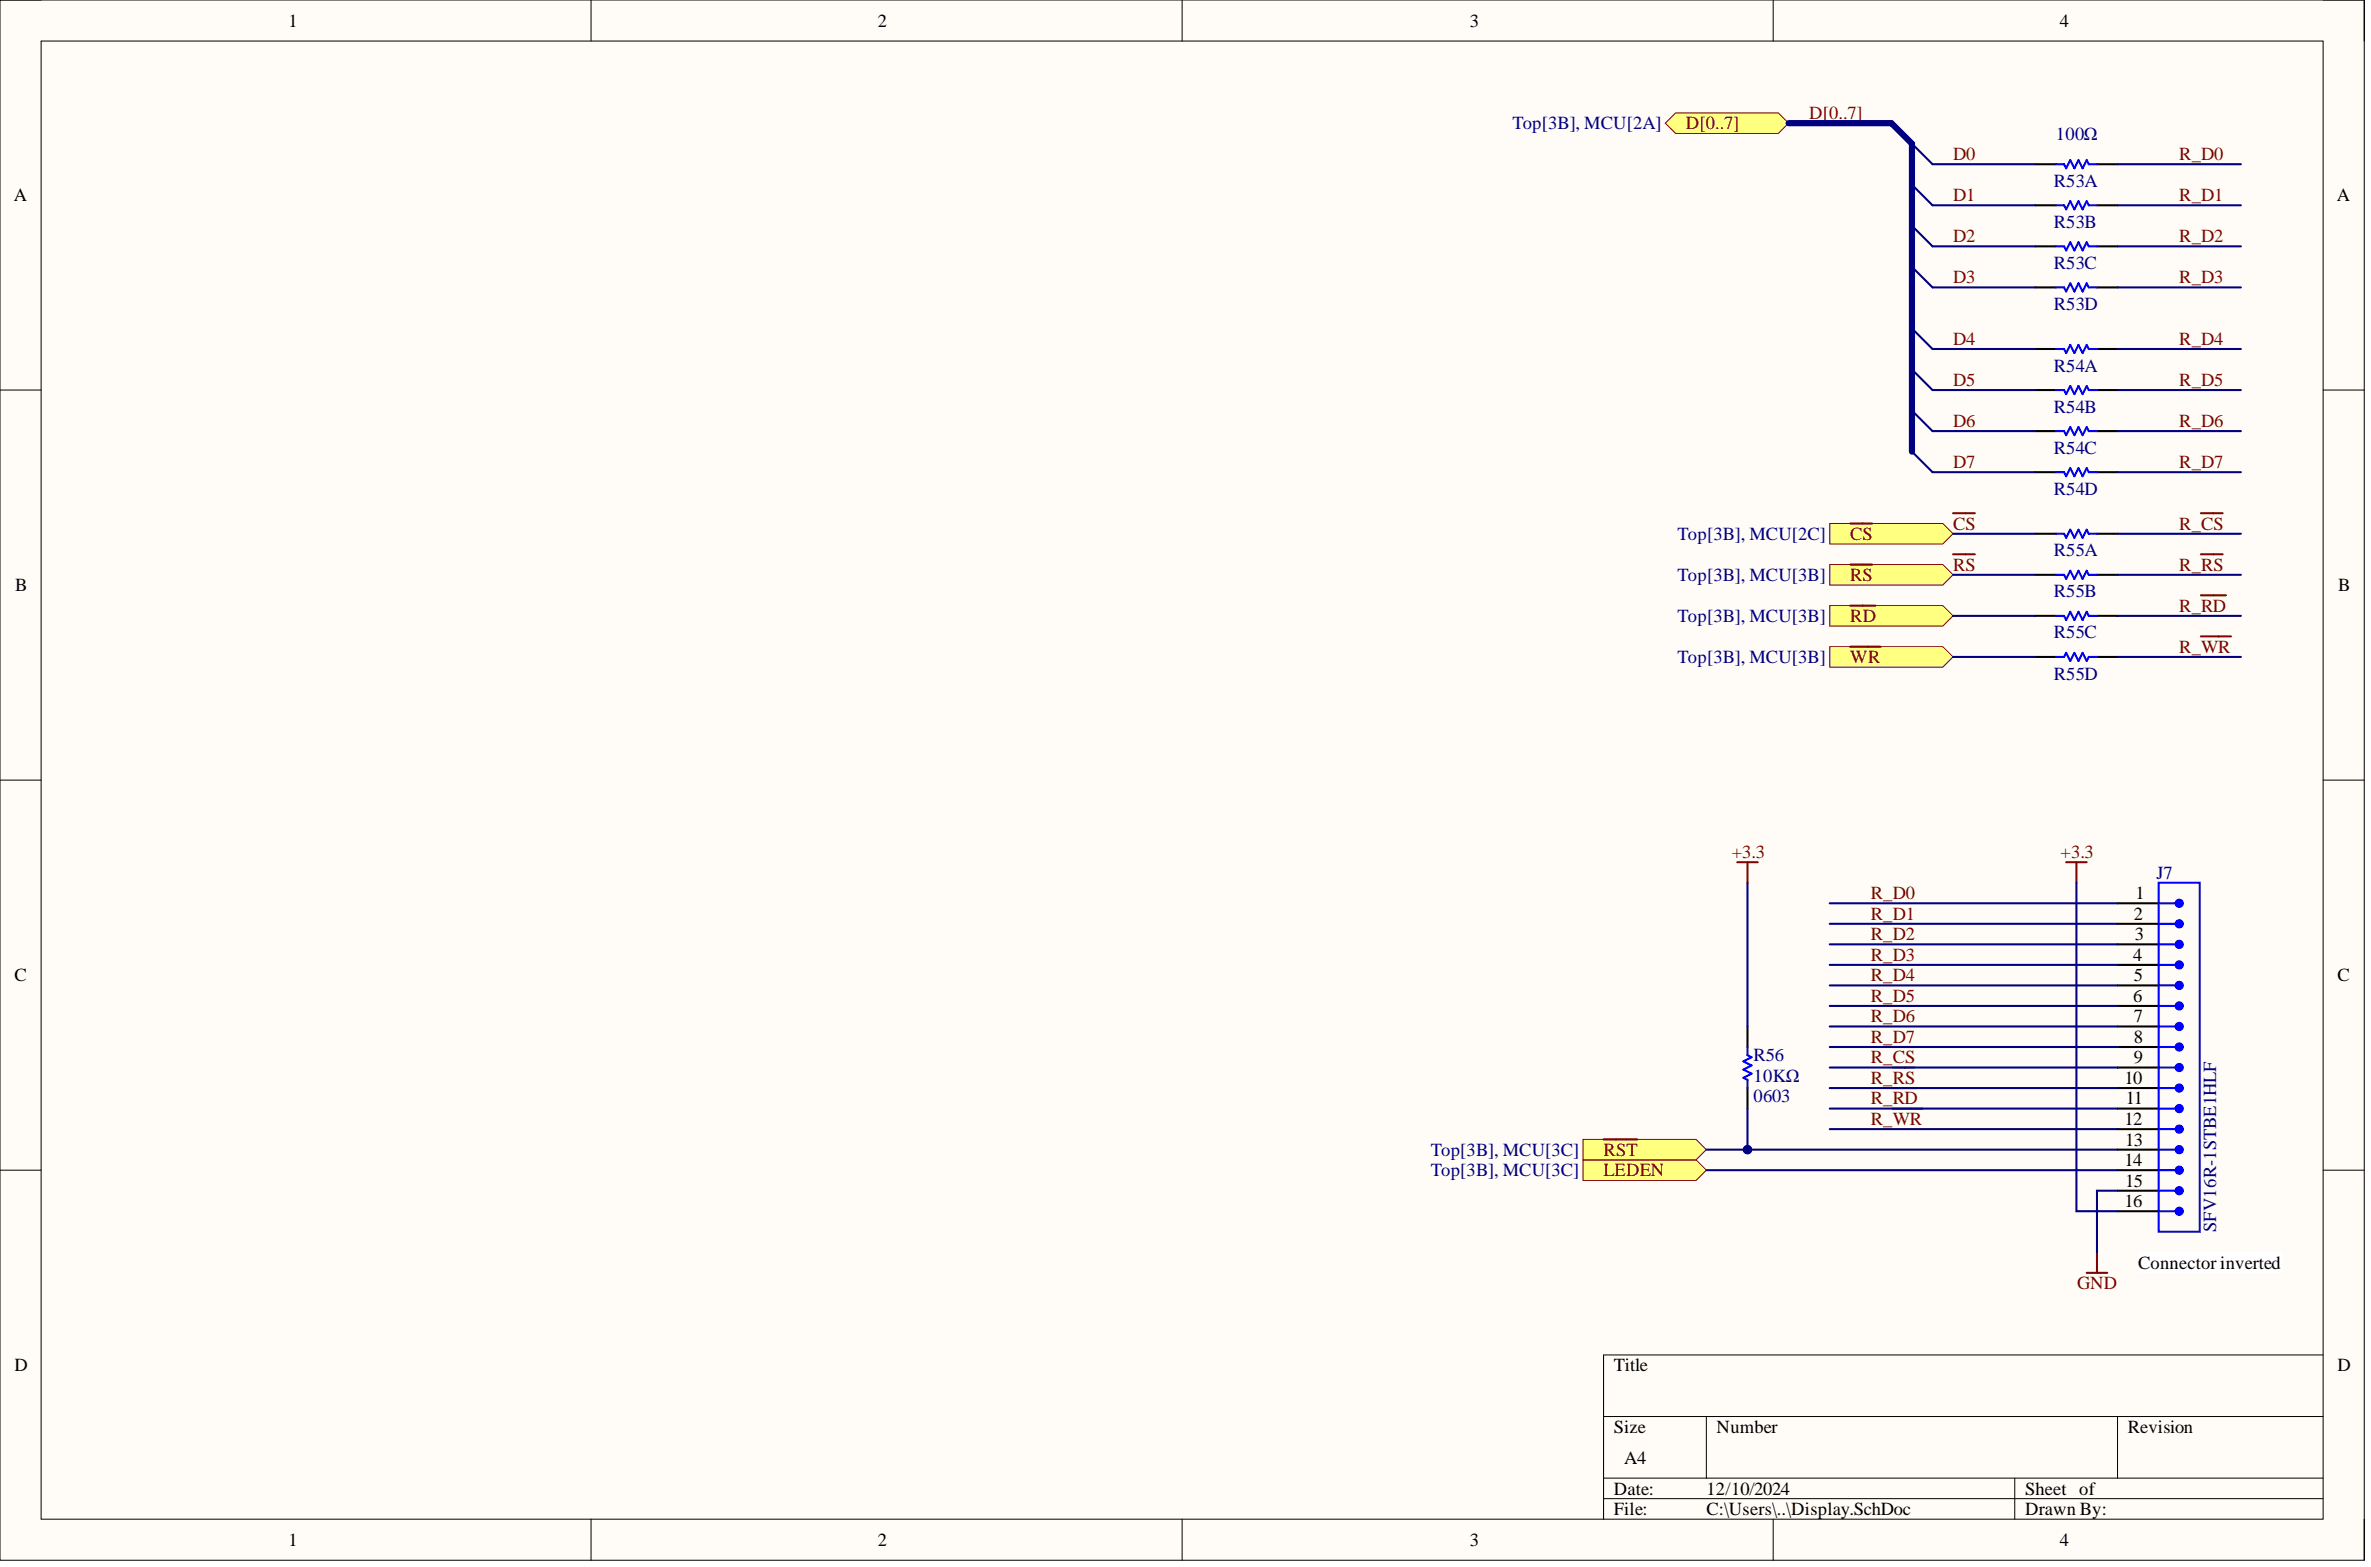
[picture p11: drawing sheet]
<svg xmlns="http://www.w3.org/2000/svg" width="292mm" height="193mm" viewBox="0 0 292 193" stroke-linecap="round" stroke-linejoin="round" font-family="sans-serif">
<defs><g id="words">
<g font-size="2.3">
<text x="35.5" y="3.3">1</text>
<text x="108.1" y="3.3">2</text>
<text x="181.1" y="3.3">3</text>
<text x="253.8" y="3.3">4</text>
<text x="1.7" y="24.8">A</text>
<text x="287.9" y="24.8">A</text>
<text x="1.9" y="72.8">B</text>
<text x="288.1" y="72.8">B</text>
<text x="262.9" y="113.3">2</text>
<text x="263.1" y="110.7">1</text>
<text x="262.8" y="118.3">4</text>
<text x="263" y="115.8">3</text>
<text x="1.8" y="120.8">C</text>
<text x="262.8" y="123.4">6</text>
<text x="262.9" y="120.8">5</text>
<text x="262.9" y="125.9">7</text>
<text x="288" y="120.8">C</text>
<text x="262.9" y="128.4">8</text>
<text x="262.9" y="131">9</text>
<text x="261.7" y="133.5">10</text>
<text x="261.9" y="136">11</text>
<text x="261.7" y="138.5">12</text>
<text x="261.7" y="143.6">14</text>
<text x="261.8" y="141.1">13</text>
<text x="261.7" y="148.7">16</text>
<text x="261.8" y="146.1">15</text>
<text x="263.4" y="156.2">Connector inverted</text>
<text x="1.8" y="168.9">D</text>
<text x="198.8" y="168.9">Title</text>
<text x="288" y="168.9">D</text>
<text x="198.8" y="176.5">Size</text>
<text x="211.5" y="176.5">Number</text>
<text x="262.1" y="176.5">Revision</text>
<text x="198.8" y="184">Date:</text>
<text x="200.1" y="180.3">A4</text>
<text x="210.2" y="184">12/10/2024</text>
<text x="249.5" y="184">Sheet of</text>
<text x="35.5" y="190.4">1</text>
<text x="108.1" y="190.4">2</text>
<text x="181.1" y="190.4">3</text>
<text x="198.8" y="186.6">File:</text>
<text x="210.2" y="186.6">C:\Users\..\Display.SchDoc</text>
<text x="249.5" y="186.6">Drawn By:</text>
<text x="253.8" y="190.4">4</text>
</g>
<g font-size="2.3" fill="#000080">
<text x="186.3" y="15.9">Top[3B], MCU[2A]</text>
<text x="253.3" y="17.2">100Ω</text>
<text x="253" y="23">R53A</text>
<text x="253" y="28.1">R53B</text>
<text x="253" y="33.1">R53C</text>
<text x="253" y="38.2">R53D</text>
<text x="253" y="45.8">R54A</text>
<text x="253" y="50.8">R54B</text>
<text x="253" y="55.9">R54C</text>
<text x="253" y="60.9">R54D</text>
<text x="206.7" y="66.5">Top[3B], MCU[2C]</text>
<text x="206.7" y="71.5">Top[3B], MCU[3B]</text>
<text x="253" y="68.5">R55A</text>
<text x="206.7" y="76.6">Top[3B], MCU[3B]</text>
<text x="253" y="73.6">R55B</text>
<text x="206.7" y="81.7">Top[3B], MCU[3B]</text>
<text x="253" y="78.6">R55C</text>
<text x="253" y="83.7">R55D</text>
<text x="265.7" y="108.2">J7</text>
<text x="216" y="130.7">R56</text>
<text x="216" y="133.2">10KΩ</text>
<text x="216" y="135.8">0603</text>
<text x="176.3" y="142.3">Top[3B], MCU[3C]</text>
<text x="176.3" y="144.9">Top[3B], MCU[3C]</text>
<text x="273" y="151.7" transform="rotate(-90 273 151.7)">SFV16R-1STBE1HLF</text>
</g>
<g font-size="2.3" fill="#800000">
<text x="207.7" y="15.9">D[0..7]</text>
<text x="222.9" y="14.7">D[0..7]</text>
<text x="240.6" y="19.7">D0</text>
<text x="268.5" y="19.7">R_D0</text>
<text x="240.6" y="24.8">D1</text>
<text x="240.6" y="29.8">D2</text>
<text x="268.5" y="24.8">R_D1</text>
<text x="268.5" y="29.8">R_D2</text>
<text x="240.6" y="34.9">D3</text>
<text x="268.5" y="34.9">R_D3</text>
<text x="240.6" y="42.5">D4</text>
<text x="240.6" y="47.5">D5</text>
<text x="268.5" y="42.5">R_D4</text>
<text x="268.5" y="47.5">R_D5</text>
<text x="240.6" y="52.6">D6</text>
<text x="268.5" y="52.6">R_D6</text>
<text x="240.6" y="57.6">D7</text>
<text x="268.5" y="57.6">R_D7</text>
<text x="240.6" y="65.2">CS</text>
<text x="268.5" y="65.2">R_CS</text>
<text x="227.9" y="66.5">CS</text>
<text x="227.9" y="71.5">RS</text>
<text x="240.6" y="70.3">RS</text>
<text x="268.5" y="70.3">R_RS</text>
<text x="227.9" y="76.6">RD</text>
<text x="268.5" y="75.3">R_RD</text>
<text x="227.9" y="81.7">WR</text>
<text x="268.5" y="80.4">R_WR</text>
<text x="213.3" y="105.7">+3.3</text>
<text x="253.9" y="105.7">+3.3</text>
<text x="230.5" y="110.7">R_D0</text>
<text x="230.5" y="113.3">R_D1</text>
<text x="230.5" y="115.8">R_D2</text>
<text x="230.5" y="118.3">R_D3</text>
<text x="230.5" y="120.8">R_D4</text>
<text x="230.5" y="123.4">R_D5</text>
<text x="230.5" y="125.9">R_D6</text>
<text x="230.5" y="131">R_CS</text>
<text x="230.5" y="128.4">R_D7</text>
<text x="230.5" y="133.5">R_RS</text>
<text x="230.5" y="136">R_RD</text>
<text x="197.6" y="142.3">RST</text>
<text x="230.5" y="138.5">R_WR</text>
<text x="197.6" y="144.9">LEDEN</text>
<text x="255.9" y="158.8">GND</text>
</g>
</g></defs>
<path d="M0 0h291.3v192.1h-291.3z" fill-rule="evenodd" fill="#fffcf8"/>
<path d="M0 0h291.3v192.1h-291.3z" fill="none" stroke="#000" stroke-width=".12"/>
<path d="M5.1 5.1h281.1v182h-281.1z" fill-rule="evenodd" fill="#fffcf8"/>
<g fill="none" stroke="#000" stroke-width=".12">
<path d="M0 0h5.1M72.8 0v5.1M145.6 0v5.1M218.5 0v5.1M286.2 0h5.1v5.1M5.1 5.1h281.1v182h-281.1zM0 48h5.1M286.2 48h5.1M0 96.1h5.1M286.2 96.1h5.1M0 144.1h5.1M286.2 144.1h5.1"/>
<path d="M197.6 174.4h88.6M210.2 174.4v7.6M260.9 174.4v7.6M286.2 166.9h-88.6v20.2M72.8 187.1v5M145.6 187.1v5M197.6 182h88.6M197.6 184.6h88.6M218.5 187.1v5M248.2 182v5.1M291.3 187.1v5"/>
</g>
<path d="M195 142.8h14l1.2 1.3-1.2 1.3h-14z" fill-rule="evenodd" fill="#ffff80"/>
<path d="M195 142.8h14l1.2 1.3-1.2 1.3h-14z" fill="none" stroke="#800000" stroke-width=".12"/>
<path d="M195 140.3h14l1.2 1.3-1.2 1.2h-14z" fill-rule="evenodd" fill="#ffff80"/>
<path d="M195 140.3h14l1.2 1.3-1.2 1.2h-14z" fill="none" stroke="#800000" stroke-width=".12"/>
<path d="M197.6 140.3h4.1" fill="none" stroke="#800000" stroke-width=".25"/>
<path d="M205.2 15.2l1.2-1.3h12.7l1.3 1.3-1.3 1.2h-12.7z" fill-rule="evenodd" fill="#ffff80"/>
<path d="M205.2 15.2l1.2-1.3h12.7l1.3 1.3-1.3 1.2h-12.7z" fill="none" stroke="#800000" stroke-width=".12"/>
<path d="M235.5 17.7l2.6 2.5M235.5 22.8l2.6 2.5M235.5 27.8l2.6 2.5M235.5 32.9l2.6 2.5M235.5 40.4l2.6 2.6M235.5 45.5l2.6 2.5M235.5 50.6l2.6 2.5M235.5 55.6l2.6 2.5" fill="none" stroke="#000080" stroke-width=".25"/>
<path d="M254.5 106.2h2.6M255.8 106.2v2.5M257.1 156.7h2.5M258.3 154.2v2.5" fill="none" stroke="#800000" stroke-width=".25"/>
<path d="M265.9 108.7h5.1v43h-5.1zM265.9 111.2h2.6" fill="none" stroke="#00f" stroke-width=".25"/>
<path d="M260.9 113.8h5M260.9 111.2h5" fill="none" stroke="#000" stroke-width=".25"/>
<circle cx="268.5" cy="111.2" r=".51" fill="#00f"/>
<circle cx="268.5" cy="111.2" r=".51" fill="none" stroke="#00f" stroke-width=".12"/>
<path d="M265.9 113.8h2.6" fill="none" stroke="#00f" stroke-width=".25"/>
<circle cx="268.5" cy="113.8" r=".51" fill="#00f"/>
<circle cx="268.5" cy="113.8" r=".51" fill="none" stroke="#00f" stroke-width=".12"/>
<g fill="none" stroke="#000" stroke-width=".25">
<path d="M260.9 118.8h5M260.9 116.3h5M260.9 123.9h5M260.9 121.3h5M260.9 128.9h5M260.9 126.4h5M260.9 134h5M260.9 131.5h5M260.9 139h5M260.9 136.5h5M260.9 144.1h5M260.9 141.6h5"/>
<path d="M260.9 149.2h5M260.9 146.6h5"/>
</g>
<path d="M265.9 116.3h2.6" fill="none" stroke="#00f" stroke-width=".25"/>
<circle cx="268.5" cy="116.3" r=".51" fill="#00f"/>
<circle cx="268.5" cy="116.3" r=".51" fill="none" stroke="#00f" stroke-width=".12"/>
<path d="M265.9 118.8h2.6" fill="none" stroke="#00f" stroke-width=".25"/>
<circle cx="268.5" cy="118.8" r=".51" fill="#00f"/>
<circle cx="268.5" cy="118.8" r=".51" fill="none" stroke="#00f" stroke-width=".12"/>
<path d="M265.9 121.3h2.6" fill="none" stroke="#00f" stroke-width=".25"/>
<circle cx="268.5" cy="121.4" r=".51" fill="#00f"/>
<circle cx="268.5" cy="121.4" r=".51" fill="none" stroke="#00f" stroke-width=".12"/>
<path d="M265.9 123.9h2.6" fill="none" stroke="#00f" stroke-width=".25"/>
<circle cx="268.5" cy="123.9" r=".51" fill="#00f"/>
<circle cx="268.5" cy="123.9" r=".51" fill="none" stroke="#00f" stroke-width=".12"/>
<path d="M265.9 126.4h2.6" fill="none" stroke="#00f" stroke-width=".25"/>
<circle cx="268.5" cy="126.4" r=".51" fill="#00f"/>
<circle cx="268.5" cy="126.4" r=".51" fill="none" stroke="#00f" stroke-width=".12"/>
<path d="M265.9 128.9h2.6" fill="none" stroke="#00f" stroke-width=".25"/>
<circle cx="268.5" cy="128.9" r=".51" fill="#00f"/>
<circle cx="268.5" cy="128.9" r=".51" fill="none" stroke="#00f" stroke-width=".12"/>
<path d="M265.9 131.5h2.6" fill="none" stroke="#00f" stroke-width=".25"/>
<circle cx="268.5" cy="131.5" r=".51" fill="#00f"/>
<circle cx="268.5" cy="131.5" r=".51" fill="none" stroke="#00f" stroke-width=".12"/>
<path d="M265.9 134h2.6" fill="none" stroke="#00f" stroke-width=".25"/>
<circle cx="268.5" cy="134" r=".51" fill="#00f"/>
<circle cx="268.5" cy="134" r=".51" fill="none" stroke="#00f" stroke-width=".12"/>
<path d="M265.9 136.5h2.6" fill="none" stroke="#00f" stroke-width=".25"/>
<circle cx="268.5" cy="136.5" r=".51" fill="#00f"/>
<circle cx="268.5" cy="136.5" r=".51" fill="none" stroke="#00f" stroke-width=".12"/>
<path d="M265.9 139h2.6" fill="none" stroke="#00f" stroke-width=".25"/>
<circle cx="268.5" cy="139" r=".51" fill="#00f"/>
<circle cx="268.5" cy="139" r=".51" fill="none" stroke="#00f" stroke-width=".12"/>
<path d="M265.9 141.6h2.6" fill="none" stroke="#00f" stroke-width=".25"/>
<circle cx="268.5" cy="141.6" r=".51" fill="#00f"/>
<circle cx="268.5" cy="141.6" r=".51" fill="none" stroke="#00f" stroke-width=".12"/>
<path d="M265.9 144.1h2.6" fill="none" stroke="#00f" stroke-width=".25"/>
<circle cx="268.5" cy="144.1" r=".51" fill="#00f"/>
<circle cx="268.5" cy="144.1" r=".51" fill="none" stroke="#00f" stroke-width=".12"/>
<path d="M265.9 146.6h2.6" fill="none" stroke="#00f" stroke-width=".25"/>
<circle cx="268.5" cy="146.6" r=".51" fill="#00f"/>
<circle cx="268.5" cy="146.6" r=".51" fill="none" stroke="#00f" stroke-width=".12"/>
<path d="M265.9 149.2h2.6" fill="none" stroke="#00f" stroke-width=".25"/>
<circle cx="268.5" cy="149.2" r=".51" fill="#00f"/>
<circle cx="268.5" cy="149.2" r=".51" fill="none" stroke="#00f" stroke-width=".12"/>
<path d="M240.6 63.2h2.7M240.6 68.3h2.7M271.1 63.2h2.7M271.1 68.3h2.7M233.2 131.5h2.6M233.2 128.9h2.6M233.2 134h3M233.2 136.5h3.7" fill="none" stroke="#800000" stroke-width=".25"/>
<path d="M225.4 74.6h13.9l1.3 1.2-1.3 1.3h-13.9z" fill-rule="evenodd" fill="#ffff80"/>
<path d="M225.4 74.6h13.9l1.3 1.2-1.3 1.3h-13.9z" fill="none" stroke="#800000" stroke-width=".12"/>
<path d="M227.9 74.6h3.1" fill="none" stroke="#800000" stroke-width=".25"/>
<path d="M225.4 79.6h13.9l1.3 1.3-1.3 1.3h-13.9z" fill-rule="evenodd" fill="#ffff80"/>
<path d="M225.4 79.6h13.9l1.3 1.3-1.3 1.3h-13.9z" fill="none" stroke="#800000" stroke-width=".12"/>
<path d="M227.9 79.6h3.8M271.1 73.3h3.1M271.1 78.4h3.7" fill="none" stroke="#800000" stroke-width=".25"/>
<path d="M263.4 154.2h17.7v2.5h-17.7z" fill-rule="evenodd" fill="#fff"/>
<path d="M263.4 154.2h17.7v2.5h-17.7z" fill="none" stroke="#fff" stroke-width=".12"/>
<path d="M225.4 64.5h13.9l1.3 1.2-1.3 1.3h-13.9z" fill-rule="evenodd" fill="#ffff80"/>
<path d="M225.4 64.5h13.9l1.3 1.2-1.3 1.3h-13.9z" fill="none" stroke="#800000" stroke-width=".12"/>
<path d="M227.9 64.5h2.7" fill="none" stroke="#800000" stroke-width=".25"/>
<path d="M225.4 69.5h13.9l1.3 1.3-1.3 1.3h-13.9z" fill-rule="evenodd" fill="#ffff80"/>
<path d="M225.4 69.5h13.9l1.3 1.3-1.3 1.3h-13.9z" fill="none" stroke="#800000" stroke-width=".12"/>
<path d="M227.9 69.5h2.7M214 106.2h2.6M215.3 106.2v2.5" fill="none" stroke="#800000" stroke-width=".25"/>
<g fill="none" stroke="#000" stroke-width=".25">
<path d="M250.7 20.2h2.6M250.7 25.3h2.6M250.7 30.3h2.6M250.7 35.4h2.6M258.3 20.2h2.6M258.3 25.3h2.6M258.3 30.3h2.6M258.3 35.4h2.6M250.7 43h2.6M250.7 48h2.6M250.7 53.1h2.6M250.7 58.1h2.6"/>
<path d="M258.3 43h2.6M258.3 48h2.6M258.3 53.1h2.6M258.3 58.1h2.6M250.7 65.7h2.6M250.7 70.8h2.6M250.7 75.8h2.6M258.3 65.7h2.6M258.3 70.8h2.6M258.3 75.8h2.6M250.7 80.9h2.6M258.3 80.9h2.6"/>
<path d="M215.3 126.4v2.5M215.3 134v2.5"/>
</g>
<g fill="none" stroke="#00f" stroke-width=".25">
<path d="M253.3 20.2h1l.2 .5 .5-1 .6 1 .5-1 .5 1 .5-1 .2 .5h1M253.3 25.3h1l.2 .5 .5-1 .6 1 .5-1 .5 1 .5-1 .2 .5h1M253.3 30.3h1l.2 .5 .5-1 .6 1 .5-1 .5 1 .5-1 .2 .5h1M253.3 35.4h1l.2 .5 .5-1 .6 1 .5-1 .5 1 .5-1 .2 .5h1M253.3 43h1l.2 .5 .5-1 .6 1 .5-1 .5 1 .5-1 .2 .5h1M253.3 48h1l.2 .5 .5-1 .6 1 .5-1 .5 1 .5-1 .2 .5h1M253.3 53.1h1l.2 .5 .5-1 .6 1 .5-1 .5 1 .5-1 .2 .5h1M253.3 58.1h1l.2 .6 .5-1.1 .6 1.1 .5-1.1 .5 1.1 .5-1.1 .2 .5h1M253.3 65.7h1l.2 .5 .5-1 .6 1 .5-1 .5 1 .5-1 .2 .5h1M253.3 70.8h1l.2 .5 .5-1 .6 1 .5-1 .5 1 .5-1 .2 .5h1M253.3 75.8h1l.2 .5 .5-1 .6 1 .5-1 .5 1 .5-1 .2 .5h1M253.3 80.9h1l.2-.5 .5 1 .6-1 .5 1 .5-1 .5 1 .2-.5h1"/>
<path d="M215.3 128.9v1l.5 .3-1 .5 1 .5-1 .5 1 .5-1 .5 .5 .3v1"/>
</g>
<g fill="none" stroke="#000080" stroke-width=".25">
<path d="M238.1 20.2h12.6M238.1 30.3h12.6M238.1 35.4h12.6M238.1 25.3h12.6M260.9 20.2h15.2M260.9 30.3h15.2M260.9 35.4h15.2M260.9 25.3h15.2M238.1 43h12.6M238.1 48h12.6M238.1 53.1h12.6M238.1 58.1h12.6"/>
<path d="M260.9 43h15.2M260.9 48h15.2M260.9 53.1h15.2M260.9 58.1h15.2M240.6 65.7h10.1M240.6 70.8h10.1M240.6 75.8h10.1M260.9 65.7h15.2M260.9 70.8h15.2M260.9 75.8h15.2M240.6 80.9h10.1M260.9 80.9h15.2"/>
<path d="M225.4 111.2h35.5M225.4 113.8h35.5M225.4 116.3h35.5M225.4 118.8h35.5M255.8 108.7v40.5h5.1M215.3 136.5v5.1M225.4 131.5h35.5M225.4 134h35.5M225.4 136.5h35.5M225.4 139h35.5M225.4 121.3h35.5M225.4 123.9h35.5"/>
<path d="M225.4 126.4h35.5M225.4 128.9h35.5M260.9 146.6h-2.6v7.6"/>
</g>
<circle cx="215.3" cy="141.6" r=".51" fill="#000080"/>
<circle cx="215.3" cy="141.6" r=".51" fill="none" stroke="#000080" stroke-width=".12"/>
<path d="M215.3 108.7v17.7M210.2 141.6h50.7" fill="none" stroke="#000080" stroke-width=".25"/>
<path d="M220.4 15.2h12.6l2.5 2.5v37.9" fill="none" stroke="#000080" stroke-width=".76"/>
<circle cx="215.3" cy="141.6" r=".51" fill="#000080"/>
<circle cx="215.3" cy="141.6" r=".51" fill="none" stroke="#000080" stroke-width=".12"/>
<path d="M210.2 144.1h50.7" fill="none" stroke="#000080" stroke-width=".25"/>
<use href="#words"/>
</svg>
